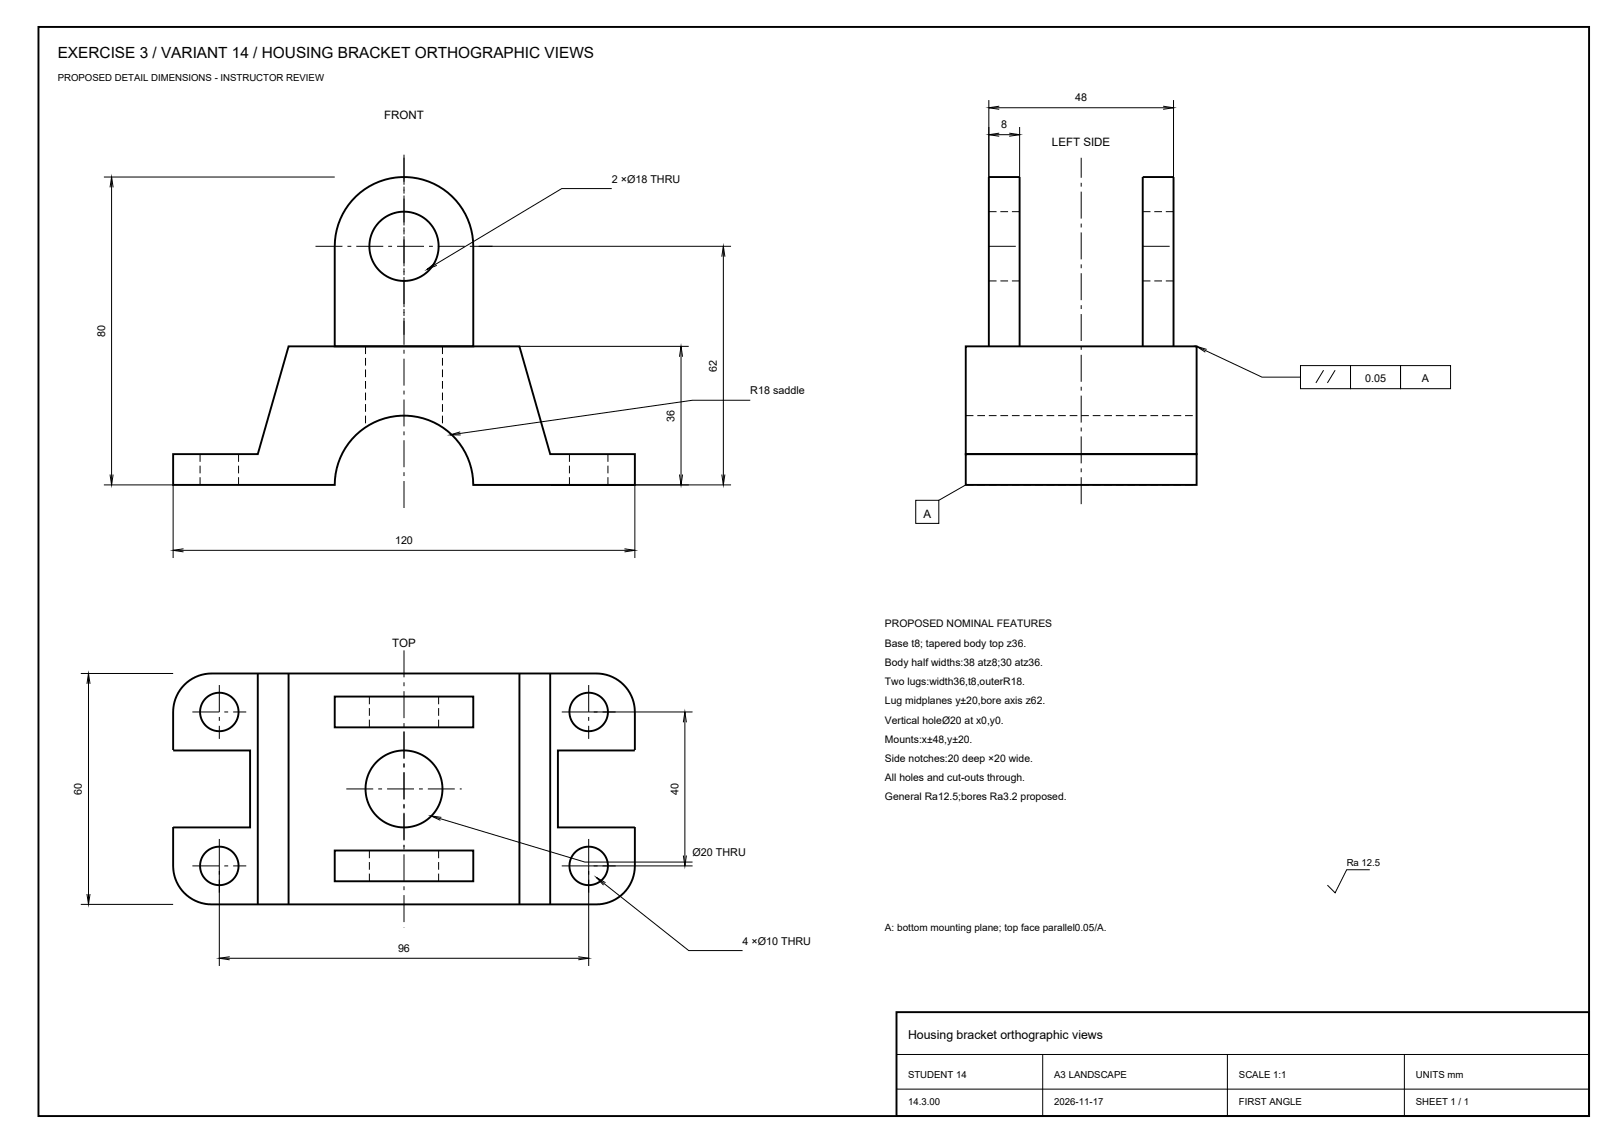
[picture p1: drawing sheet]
<svg xmlns="http://www.w3.org/2000/svg" width="420mm" height="297mm" viewBox="0 0 420 297" stroke-linecap="round" stroke-linejoin="round" font-family="sans-serif">
<defs><g id="words">
<text font-size="4" x="15" y="15">EXERCISE 3 / VARIANT 14 / HOUSING BRACKET ORTHOGRAPHIC VIEWS</text>
<text font-size="3.2" x="236" y="270">Housing bracket orthographic views</text>
<g font-size="3">
<text x="99.8" y="31">FRONT</text>
<text x="273.4" y="38">LEFT SIDE</text>
<text x="240" y="134.5">A</text>
<text x="101.9" y="168">TOP</text>
</g>
<g font-size="2.8">
<text x="279.4" y="26.3">48</text>
<text x="260.2" y="33.3">8</text>
<text x="159" y="47.5">2 ×Ø18 THRU</text>
<text x="27.3" y="87.6" transform="rotate(-90 27.3 87.6)">80</text>
<text x="186.3" y="96.6" transform="rotate(-90 186.3 96.6)">62</text>
<text x="354.8" y="99.2">0.05</text>
<text x="369.6" y="99.2">A</text>
<text x="195" y="102.5">R18 saddle</text>
<text x="175.3" y="109.6" transform="rotate(-90 175.3 109.6)">36</text>
<text x="102.7" y="141.3">120</text>
<text x="21.3" y="206.6" transform="rotate(-90 21.3 206.6)">60</text>
<text x="176.3" y="206.6" transform="rotate(-90 176.3 206.6)">40</text>
<text x="180" y="222.5">Ø20 THRU</text>
<text x="193" y="245.5">4 ×Ø10 THRU</text>
<text x="103.4" y="247.3">96</text>
</g>
<g font-size="2.7">
<text x="230" y="163">PROPOSED NOMINAL FEATURES</text>
<text x="230" y="168">Base t8; tapered body top z36.</text>
<text x="230" y="173">Body half widths:38 atz8;30 atz36.</text>
<text x="230" y="178">Two lugs:width36,t8,outerR18.</text>
<text x="230" y="183">Lug midplanes y±20,bore axis z62.</text>
<text x="230" y="188">Vertical holeØ20 at x0,y0.</text>
<text x="230" y="193">Mounts:x±48,y±20.</text>
<text x="230" y="198">Side notches:20 deep ×20 wide.</text>
<text x="230" y="203">All holes and cut-outs through.</text>
<text x="230" y="208">General Ra12.5;bores Ra3.2 proposed.</text>
</g>
<text font-size="2.6" x="230" y="242">A: bottom mounting plane; top face parallel0.05/A.</text>
<g font-size="2.5">
<text x="15" y="21">PROPOSED DETAIL DIMENSIONS - INSTRUCTOR REVIEW</text>
<text x="350" y="225">Ra 12.5</text>
<text x="236" y="280">STUDENT 14</text>
<text x="274" y="280">A3 LANDSCAPE</text>
<text x="322" y="280">SCALE 1:1</text>
<text x="368" y="280">UNITS mm</text>
<text x="236" y="287">14.3.00</text>
<text x="274" y="287">2026-11-17</text>
<text x="322" y="287">FIRST ANGLE</text>
<text x="368" y="287">SHEET 1 / 1</text>
</g>
</g></defs>
<g fill="none" stroke="#000" stroke-width=".5">
<path d="M10 7h403v283h-403zM92.5 51a18 18 0 0 1 19.6-3.6 18 18 0 0 1 10.9 16.6v26h-36v-26a18 18 0 0 1 5.5-13zM45 118h22l8-28h60l8 28h22v8h-42a18 18 0 0 0-18-18 18 18 0 0 0-18 18h-42zM47.9 177.9a10 10 0 0 1 7.1-2.9h100a10 10 0 0 1 10 10v40a10 10 0 0 1-10 10h-100a10 10 0 0 1-10-10v-40a10 10 0 0 1 2.9-7.1zM233 263h180v27h-180z"/>
<circle cx="105" cy="64" r="9"/>
</g>
<g fill="none" stroke="#000" stroke-width=".26">
<path d="M27 46h60M28.6 48.7l.4-2.7 .4 2.7M29 46v80M159 49h-13l-35 21M113.1 68.3l-2.1 1.7 2.5-1M123 64h67M187.6 66.7l.4-2.7 .4 2.7M188 64v62M135 90h44M176.6 92.7l.4-2.7 .4 2.7M177 90v36M119.6 112.2l-2.6 .8h2.7"/>
<path d="M195 104h-15l-63 9M27 126h18v19M28.6 123.3l.4 2.7 .4-2.7M123 126h67M165 126v19M176.6 123.3l.4 2.7 .4-2.7M187.6 123.3l.4 2.7 .4-2.7M45 143h120M47.7 142.6l-2.7 .4 2.7 .4M162.3 142.6l2.7 .4-2.7 .4M233 274h180M271 274v16"/>
<path d="M319 274v16M365 274v16M233 283h180"/>
</g>
<path d="M105 41v46M82 64h46M105 132v-93" fill="none" stroke="#000" stroke-width=".26" stroke-dasharray="7 1.3 1 1.3" stroke-linecap="butt"/>
<path d="M95 90v21M115 90v21M52 126v-8M62 126v-8M148 126v-8M158 126v-8" fill="none" stroke="#000" stroke-width=".26" stroke-dasharray="2 1" stroke-linecap="butt"/>
<path d="M44 195h22v20h-22z" fill-rule="evenodd" fill="#fff"/>
<path d="M45 195h20v20h-20" fill="none" stroke="#000" stroke-width=".5"/>
<path d="M144 195h22v20h-22z" fill-rule="evenodd" fill="#fff"/>
<g fill="none" stroke="#000" stroke-width=".5">
<path d="M251 90h60v28h-60zM257 90v-44h8v44M297 90v-44h8v44M251 118h60v8h-60zM67 175v60M75 175v60M135 175v60M143 175v60M87 181h36v8h-36zM165 195h-20v20h20M87 221h36v8h-36z"/>
<circle cx="57" cy="185" r="5"/>
<circle cx="153" cy="185" r="5"/>
<circle cx="105" cy="205" r="10"/>
<circle cx="57" cy="225" r="5"/>
<circle cx="153" cy="225" r="5"/>
</g>
<g fill="none" stroke="#000" stroke-width=".26" stroke-dasharray="7 1.3 1 1.3" stroke-linecap="butt">
<path d="M257 64h8M297 64h8M281 131v-90M57 178v14M105 169v72M153 178v14M50 185h14M105 190v30M146 185h14M57 218v14M90 205h30M153 218v14"/>
<path d="M50 225h14M146 225h14"/>
</g>
<path d="M257 55h8M297 55h8M257 73h8M297 73h8M251 108h60M251 126h60M96 181v8M114 181v8M96 221v8M114 221v8" fill="none" stroke="#000" stroke-width=".26" stroke-dasharray="2 1" stroke-linecap="butt"/>
<g fill="none" stroke="#000" stroke-width=".26">
<path d="M257 26v20M257 35h8M257 28h48M259.7 34.6l-2.7 .4 2.7 .4M259.7 27.6l-2.7 .4 2.7 .4M262.3 34.6l2.7 .4-2.7 .4M265 33v13M302.3 27.6l2.7 .4-2.7 .4M305 26v20M311 90l17 8h10M313.6 90.8l-2.6-.8 2.3 1.5M338 95h13v6h-13z"/>
<path d="M344 96.2l-2 3.3M347 96.2l-2 3.3M351 95h13v6h-13zM364 95h13v6h-13zM238 130h6v6h-6zM251 126l-7 4M21 175h24M22.6 177.7l.4-2.7 .4 2.7M23 175v60M153 185h27M177.6 187.7l.4-2.7 .4 2.7M178 185v40"/>
<path d="M112 212l40 12h28M114.7 212.4l-2.7-.4 2.5 1.2M21 235h24M22.6 232.3l.4 2.7 .4-2.7M57 225v26M155 228l24 19h14M157.4 229.4l-2.4-1.4 1.9 2M177.6 222.3l.4 2.7 .4-2.7M180 225h-27v26M356 226h-6l-3 6-2-2M57 249h96M59.7 248.6l-2.7 .4 2.7 .4"/>
<path d="M150.3 248.6l2.7 .4-2.7 .4"/>
</g>
<use href="#words"/>
</svg>
